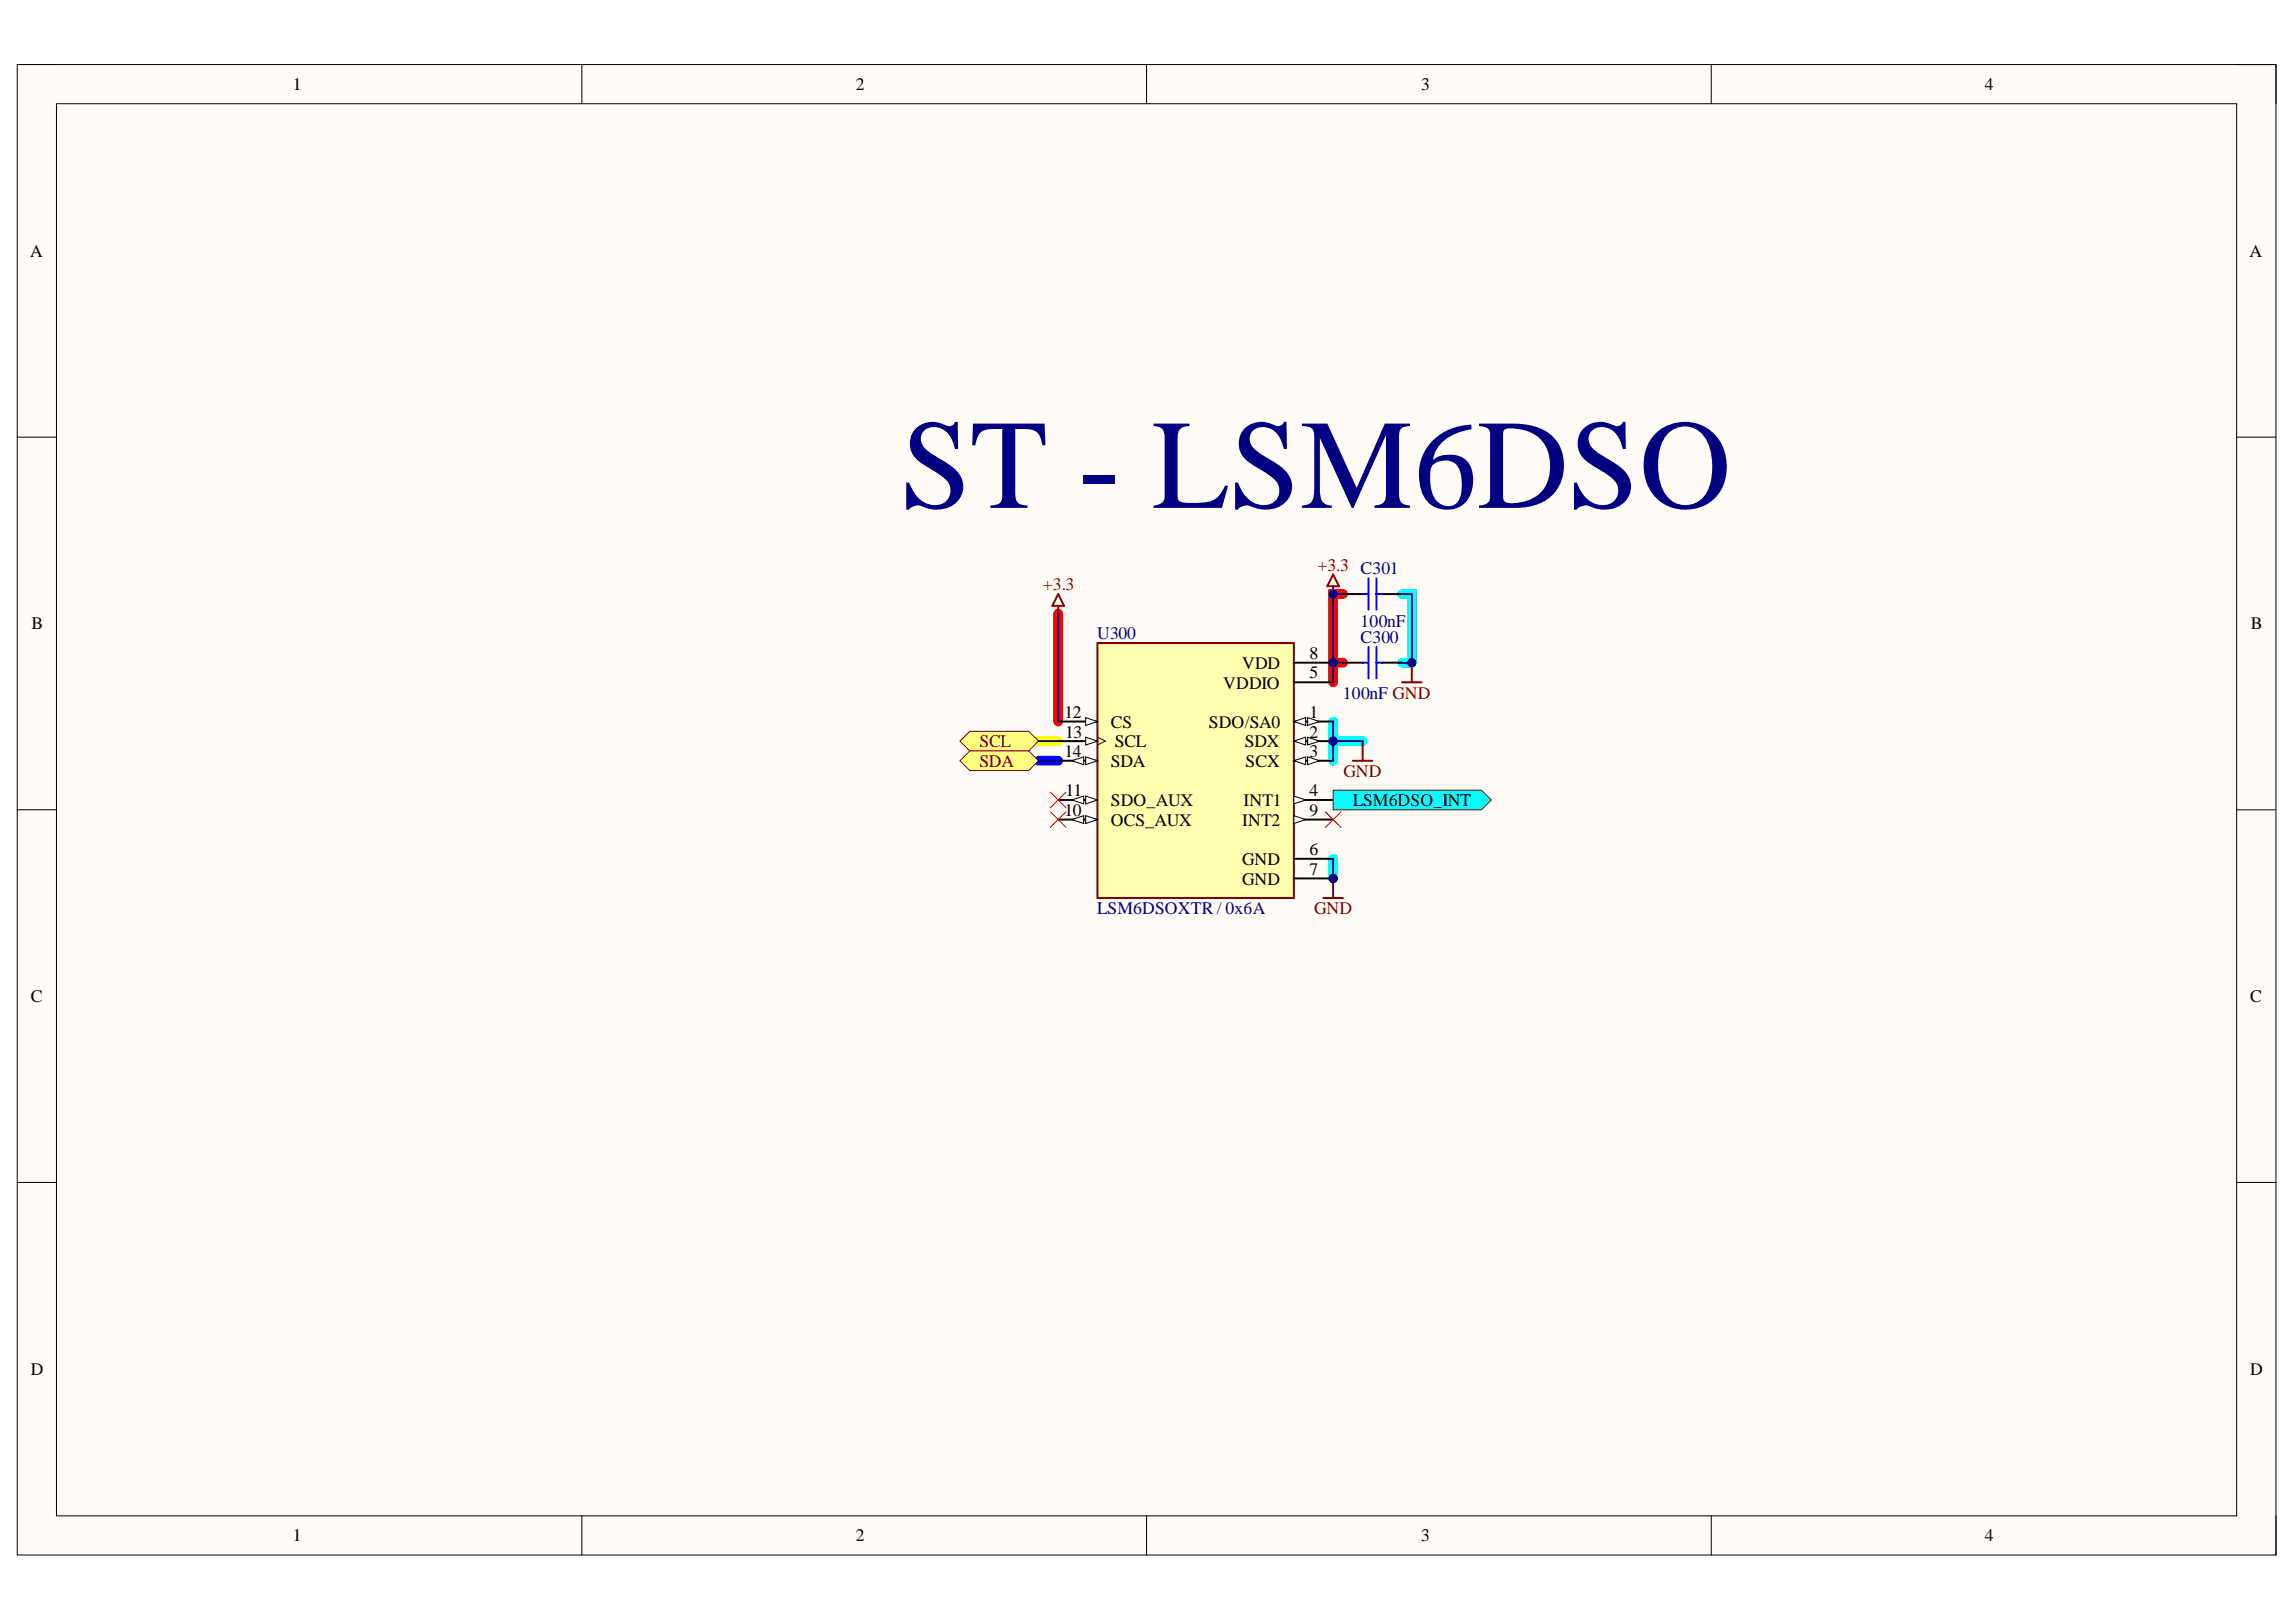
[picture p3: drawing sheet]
<svg xmlns="http://www.w3.org/2000/svg" width="297mm" height="210mm" viewBox="0 0 297 210" stroke-linecap="round" stroke-linejoin="round" font-family="sans-serif">
<defs><g id="words">
<text font-size="16.5" fill="#000080" x="116.6" y="65.7">ST - LSM6DSO</text>
<g font-size="2.3">
<text x="37.9" y="11.7">1</text>
<text x="110.7" y="11.7">2</text>
<text x="183.9" y="11.7">3</text>
<text x="256.8" y="11.7">4</text>
<text x="3.9" y="33.3">A</text>
<text x="291" y="33.3">A</text>
<text x="4.1" y="81.4">B</text>
<text x="291.2" y="81.4">B</text>
<text x="158.3" y="89.1">VDDIO</text>
<text x="160.7" y="86.5">VDD</text>
<text x="169.4" y="85.2">8</text>
<text x="169.4" y="87.8">5</text>
<text x="137.7" y="92.9">12</text>
<text x="137.8" y="95.5">13</text>
<text x="143.7" y="94.2">CS</text>
<text x="156.4" y="94.2">SDO/SA0</text>
<text x="169.4" y="92.9">1</text>
<text x="169.4" y="95.5">2</text>
<text x="137.7" y="98">14</text>
<text x="143.7" y="99.3">SDA</text>
<text x="144.2" y="96.7">SCL</text>
<text x="161" y="96.7">SDX</text>
<text x="161.1" y="99.3">SCX</text>
<text x="169.4" y="98">3</text>
<text x="137.7" y="105.6">10</text>
<text x="137.9" y="103.1">11</text>
<text x="143.7" y="104.3">SDO_AUX</text>
<text x="143.7" y="106.9">OCS_AUX</text>
<text x="160.7" y="106.9">INT2</text>
<text x="160.9" y="104.3">INT1</text>
<text x="169.4" y="103.1">4</text>
<text x="169.4" y="105.6">9</text>
<text x="175" y="104.3">LSM6DSO_INT</text>
<text x="160.7" y="111.9">GND</text>
<text x="169.4" y="110.7">6</text>
<text x="169.4" y="113.2">7</text>
<text x="160.7" y="114.5">GND</text>
<text x="4" y="129.7">C</text>
<text x="291.1" y="129.7">C</text>
<text x="4" y="177.9">D</text>
<text x="291.1" y="177.9">D</text>
<text x="37.9" y="199.5">1</text>
<text x="110.7" y="199.5">2</text>
<text x="183.9" y="199.5">3</text>
<text x="256.8" y="199.5">4</text>
</g>
<g font-size="2.3" fill="#800000">
<text x="134.9" y="76.4">+3.3</text>
<text x="170.4" y="73.8">+3.3 C301</text>
<text x="126.7" y="96.7">SCL</text>
<text x="126.7" y="99.3">SDA</text>
<text x="173.8" y="100.5">GND</text>
<text x="170" y="118.3">GND</text>
</g>
<g font-size="2.3" fill="#000080">
<text x="141.9" y="82.7">U300</text>
<text x="176" y="81.2">100nF</text>
<text x="176" y="83.2">C300</text>
<text x="173.7" y="90.4">100nF GND</text>
<text x="141.9" y="118.3">LSM6DSOXTR / 0x6A</text>
</g>
</g></defs>
<path d="M2.2 8.4h292.2v192.8h-292.2z" fill-rule="evenodd" fill="#fffcf8"/>
<path d="M2.2 8.4h292.2v192.8h-292.2z" fill="none" stroke="#000" stroke-width=".13"/>
<path d="M7.3 13.4h282.1v182.8h-282.1z" fill-rule="evenodd" fill="#fffcf8"/>
<g fill="none" stroke="#000" stroke-width=".13">
<path d="M2.2 8.3h5.1M7.3 13.4h282.1v182.8h-282.1zM75.3 8.3v5.1M148.3 8.3v5.1M221.4 8.4v5M289.4 8.4h5v5M2.2 56.6h5.1M289.4 56.6h5M2.2 104.8h5.1M289.4 104.8h5M2.2 153h5.1M289.4 153h5"/>
<path d="M75.3 196.2v5M148.3 196.2v5M221.4 196.2v5M294.4 196.2v5"/>
</g>
<path d="M136.9 79.4v14M173.8 76.9h-1.3v8.9h1.3M172.5 85.8v2.5" fill="none" stroke="#f00" stroke-width="1.3"/>
<path d="M181.4 76.9h1.2v8.9h-1.2M172.5 93.4v5.1M172.5 95.9h3.8M172.5 111.1v2.6" fill="none" stroke="#0ff" stroke-width="1.3"/>
<path d="M134.4 95.9h2.5" fill="none" stroke="#ff0" stroke-width="1.3"/>
<path d="M134.4 98.4h2.5" fill="none" stroke="#00f" stroke-width="1.3"/>
<circle cx="172.5" cy="85.8" r=".51" fill="#000080"/>
<circle cx="172.5" cy="85.8" r=".51" fill="none" stroke="#000080" stroke-width=".13"/>
<circle cx="172.5" cy="95.9" r=".51" fill="#000080"/>
<circle cx="172.5" cy="95.9" r=".51" fill="none" stroke="#000080" stroke-width=".13"/>
<circle cx="172.5" cy="113.7" r=".51" fill="#000080"/>
<circle cx="172.5" cy="113.7" r=".51" fill="none" stroke="#000080" stroke-width=".13"/>
<path d="M142 83.2h25.4v33h-25.4z" fill-rule="evenodd" fill="#ffffb0"/>
<path d="M142 83.2h25.4v33h-25.4z" fill="none" stroke="#800000" stroke-width=".25"/>
<path d="M136.9 93.4h5.1" fill="none" stroke="#000" stroke-width=".25"/>
<path d="M140.5 92.9l1.5 .5-1.5 .5z" fill="#f8fcff"/>
<path d="M140.5 92.9l1.5 .5-1.5 .5z" fill="none" stroke="#000" stroke-width=".13"/>
<path d="M136.9 95.9h5.1" fill="none" stroke="#000" stroke-width=".25"/>
<path d="M140.5 95.4l1.5 .5-1.5 .5z" fill="#f8fcff"/>
<path d="M140.5 95.4l1.5 .5-1.5 .5zM142 95.4l1 .5-1 .5" fill="none" stroke="#000" stroke-width=".13"/>
<path d="M136.9 98.4h5.1" fill="none" stroke="#000" stroke-width=".25"/>
<path d="M140.5 97.9l1.5 .5-1.5 .6z" fill="#f8fcff"/>
<path d="M140.5 97.9l1.5 .5-1.5 .6z" fill="none" stroke="#000" stroke-width=".13"/>
<path d="M138.7 98.4l1.5-.5v1.1z" fill="#f8fcff"/>
<path d="M138.7 98.4l1.5-.5v1.1z" fill="none" stroke="#000" stroke-width=".13"/>
<path d="M136.9 103.5h5.1" fill="none" stroke="#000" stroke-width=".25"/>
<path d="M140.5 103l1.5 .5-1.5 .5z" fill="#f8fcff"/>
<path d="M140.5 103l1.5 .5-1.5 .5z" fill="none" stroke="#000" stroke-width=".13"/>
<path d="M138.7 103.5l1.5-.5v1z" fill="#f8fcff"/>
<path d="M138.7 103.5l1.5-.5v1z" fill="none" stroke="#000" stroke-width=".13"/>
<path d="M136.9 106.1h5.1" fill="none" stroke="#000" stroke-width=".25"/>
<path d="M140.5 105.6l1.5 .5-1.5 .5z" fill="#f8fcff"/>
<path d="M140.5 105.6l1.5 .5-1.5 .5z" fill="none" stroke="#000" stroke-width=".13"/>
<path d="M138.7 106.1l1.5-.5v1z" fill="#f8fcff"/>
<path d="M138.7 106.1l1.5-.5v1z" fill="none" stroke="#000" stroke-width=".13"/>
<path d="M167.4 85.8h5.1" fill="none" stroke="#000" stroke-width=".25"/>
<circle cx="172.5" cy="85.8" r=".51" fill="#000080"/>
<circle cx="172.5" cy="85.8" r=".51" fill="none" stroke="#000080" stroke-width=".13"/>
<path d="M167.4 88.3h5.1M167.4 93.4h5.1" fill="none" stroke="#000" stroke-width=".25"/>
<path d="M167.4 93.4l1.5-.5v1z" fill="#f8fcff"/>
<path d="M167.4 93.4l1.5-.5v1z" fill="none" stroke="#000" stroke-width=".13"/>
<path d="M169.2 92.9l1.5 .5-1.5 .5z" fill="#f8fcff"/>
<path d="M169.2 92.9l1.5 .5-1.5 .5z" fill="none" stroke="#000" stroke-width=".13"/>
<path d="M167.4 95.9h5.1" fill="none" stroke="#000" stroke-width=".25"/>
<path d="M167.4 95.9l1.5-.5v1z" fill="#f8fcff"/>
<path d="M167.4 95.9l1.5-.5v1z" fill="none" stroke="#000" stroke-width=".13"/>
<path d="M169.2 95.4l1.5 .5-1.5 .5z" fill="#f8fcff"/>
<path d="M169.2 95.4l1.5 .5-1.5 .5z" fill="none" stroke="#000" stroke-width=".13"/>
<circle cx="172.5" cy="95.9" r=".51" fill="#000080"/>
<circle cx="172.5" cy="95.9" r=".51" fill="none" stroke="#000080" stroke-width=".13"/>
<path d="M167.4 98.4h5.1" fill="none" stroke="#000" stroke-width=".25"/>
<path d="M167.4 98.4l1.5-.5v1.1z" fill="#f8fcff"/>
<path d="M167.4 98.4l1.5-.5v1.1z" fill="none" stroke="#000" stroke-width=".13"/>
<path d="M169.2 97.9l1.5 .5-1.5 .6z" fill="#f8fcff"/>
<path d="M169.2 97.9l1.5 .5-1.5 .6z" fill="none" stroke="#000" stroke-width=".13"/>
<path d="M167.4 103.5h5.1" fill="none" stroke="#000" stroke-width=".25"/>
<path d="M167.4 103l1.5 .5-1.5 .5z" fill="#f8fcff"/>
<path d="M167.4 103l1.5 .5-1.5 .5z" fill="none" stroke="#000" stroke-width=".13"/>
<path d="M167.4 106.1h5.1" fill="none" stroke="#000" stroke-width=".25"/>
<path d="M167.4 105.6l1.5 .5-1.5 .5z" fill="#f8fcff"/>
<path d="M167.4 105.6l1.5 .5-1.5 .5z" fill="none" stroke="#000" stroke-width=".13"/>
<path d="M167.4 111.1h5.1M167.4 113.7h5.1" fill="none" stroke="#000" stroke-width=".25"/>
<circle cx="172.5" cy="113.7" r=".51" fill="#000080"/>
<circle cx="172.5" cy="113.7" r=".51" fill="none" stroke="#000080" stroke-width=".13"/>
<path d="M173.8 76.9h2.5M178.8 76.9h2.6M173.8 85.8h2.5M178.8 85.8h2.6" fill="none" stroke="#000" stroke-width=".25"/>
<path d="M176.3 76.9h.7M177 74.9v4M178.1 74.9v4M178.1 76.9h.7M176.3 85.8h.7M177 83.7v4.1M178.1 83.7v4.1M178.1 85.8h.7" fill="none" stroke="#00f" stroke-width=".25"/>
<path d="M172.5 74.3l-.8 1.6h1.5l-.7-1.6M172.5 75.9v1" fill="none" stroke="#800000" stroke-width=".25"/>
<circle cx="172.5" cy="76.9" r=".51" fill="#000080"/>
<circle cx="172.5" cy="76.9" r=".51" fill="none" stroke="#000080" stroke-width=".13"/>
<path d="M181.4 88.3h2.5M182.6 85.8v2.5" fill="none" stroke="#800000" stroke-width=".25"/>
<circle cx="182.6" cy="85.8" r=".51" fill="#000080"/>
<circle cx="182.6" cy="85.8" r=".51" fill="none" stroke="#000080" stroke-width=".13"/>
<path d="M171.2 116.2h2.6M172.5 113.7v2.5" fill="none" stroke="#800000" stroke-width=".25"/>
<circle cx="172.5" cy="113.7" r=".51" fill="#000080"/>
<circle cx="172.5" cy="113.7" r=".51" fill="none" stroke="#000080" stroke-width=".13"/>
<path d="M136.9 76.9l.8 1.5h-1.6zM136.9 78.4v1M175 98.5h2.6M176.3 95.9v2.6" fill="none" stroke="#800000" stroke-width=".25"/>
<path d="M172.5 102.3h19.1l1.3 1.2-1.3 1.3h-19.1z" fill-rule="evenodd" fill="#0ff"/>
<path d="M172.5 102.3h19.1l1.3 1.2-1.3 1.3h-19.1z" fill="none" stroke="#800000" stroke-width=".13"/>
<path d="M135.9 102.5l2 2M135.9 105l2 2.1M137.9 102.5l-2 2M137.9 105l-2 2.1" fill="none" stroke="#f00" stroke-width=".13"/>
<path d="M172.5 85.8v2.5" fill="none" stroke="#000080" stroke-width=".25"/>
<circle cx="172.5" cy="85.8" r=".51" fill="#000080"/>
<circle cx="172.5" cy="85.8" r=".51" fill="none" stroke="#000080" stroke-width=".13"/>
<path d="M173.8 76.9h-1.3v8.9h1.3" fill="none" stroke="#000080" stroke-width=".25"/>
<circle cx="172.5" cy="85.8" r=".51" fill="#000080"/>
<circle cx="172.5" cy="85.8" r=".51" fill="none" stroke="#000080" stroke-width=".13"/>
<circle cx="172.5" cy="76.9" r=".51" fill="#000080"/>
<circle cx="172.5" cy="76.9" r=".51" fill="none" stroke="#000080" stroke-width=".13"/>
<path d="M181.4 85.8h1.2" fill="none" stroke="#000080" stroke-width=".25"/>
<circle cx="182.6" cy="85.8" r=".51" fill="#000080"/>
<circle cx="182.6" cy="85.8" r=".51" fill="none" stroke="#000080" stroke-width=".13"/>
<path d="M181.4 76.9h1.2v8.9" fill="none" stroke="#000080" stroke-width=".25"/>
<circle cx="182.6" cy="85.8" r=".51" fill="#000080"/>
<circle cx="182.6" cy="85.8" r=".51" fill="none" stroke="#000080" stroke-width=".13"/>
<path d="M172.5 111.1v2.6" fill="none" stroke="#000080" stroke-width=".25"/>
<circle cx="172.5" cy="113.7" r=".51" fill="#000080"/>
<circle cx="172.5" cy="113.7" r=".51" fill="none" stroke="#000080" stroke-width=".13"/>
<path d="M136.9 79.4v14M172.5 95.9h3.8" fill="none" stroke="#000080" stroke-width=".25"/>
<circle cx="172.5" cy="95.9" r=".51" fill="#000080"/>
<circle cx="172.5" cy="95.9" r=".51" fill="none" stroke="#000080" stroke-width=".13"/>
<path d="M172.5 95.9v2.5" fill="none" stroke="#000080" stroke-width=".25"/>
<circle cx="172.5" cy="95.9" r=".51" fill="#000080"/>
<circle cx="172.5" cy="95.9" r=".51" fill="none" stroke="#000080" stroke-width=".13"/>
<path d="M172.5 93.4v2.5" fill="none" stroke="#000080" stroke-width=".25"/>
<circle cx="172.5" cy="95.9" r=".51" fill="#000080"/>
<circle cx="172.5" cy="95.9" r=".51" fill="none" stroke="#000080" stroke-width=".13"/>
<path d="M171.5 105.1l2 2M173.5 105.1l-2 2" fill="none" stroke="#f00" stroke-width=".13"/>
<path d="M124.2 95.9l1.3-1.3h7.6l1.3 1.3-1.3 1.3h-7.6z" fill-rule="evenodd" fill="#ffff80"/>
<path d="M124.2 95.9l1.3-1.3h7.6l1.3 1.3-1.3 1.3h-7.6z" fill="none" stroke="#800000" stroke-width=".13"/>
<path d="M124.2 98.4l1.3-1.2h7.6l1.3 1.2-1.3 1.3h-7.6z" fill-rule="evenodd" fill="#ffff80"/>
<path d="M124.2 98.4l1.3-1.2h7.6l1.3 1.2-1.3 1.3h-7.6z" fill="none" stroke="#800000" stroke-width=".13"/>
<path d="M134.4 95.9h2.5M134.4 98.4h2.5" fill="none" stroke="#000080" stroke-width=".25"/>
<use href="#words"/>
</svg>
